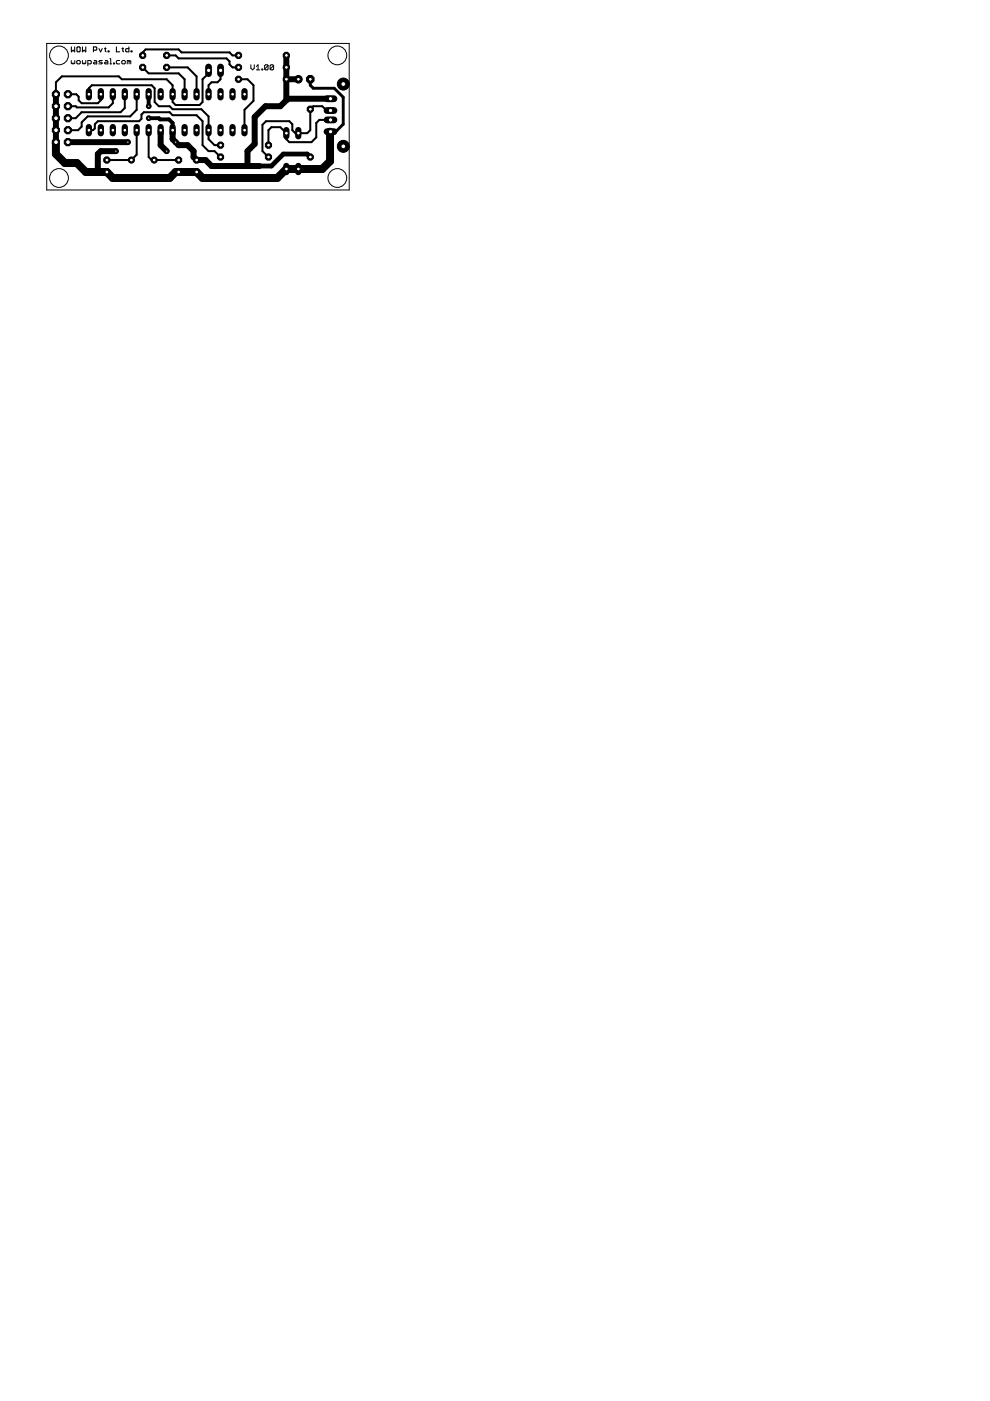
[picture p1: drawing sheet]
<svg xmlns="http://www.w3.org/2000/svg" width="210mm" height="297mm" viewBox="0 0 210 297" stroke-linecap="round" stroke-linejoin="round" font-family="sans-serif">
<g fill="none" stroke="#000" stroke-width=".23">
<path d="M15.1 9.9v1.1l.4-.4 .3 .4v-1.1M16.5 9.9h.3l.2 .2v.7l-.2 .2h-.3l-.2-.2v-.7zM17.5 9.9v1.1l.3-.4 .4 .4v-1.1M19.8 10.6h.5l.2-.1v-.4l-.2-.2h-.5v1.1M21 10.3l.3 .7 .4-.7M22.2 10.3h.3M22.3 10.1v.7l.2 .2M22.9 10.8h.2v.2h-.2zM24.7 9.9v1.1h.7M25.8 10.3h.4M26 10.1v.7l.2 .2M27.3 9.9v1.1h-.5l-.2-.2v-.3l.2-.2h.5"/>
<path d="M27.8 10.8h.2v.2h-.2z"/>
</g>
<g fill="none" stroke="#000" stroke-width=".21">
<path d="M15.1 12.8v.6l.2 .1 .2-.1 .2 .1 .2-.1v-.6M16.3 13l.2-.2h.3l.2 .2v.4l-.5 .1-.2-.1zM17.5 12.8v.6l.1 .1 .6-.1v-.6M18.6 13.5h.6l.1-.1-.1-.6h-.6v1.1M20 12.8h.3l.2 .2v.5h-.5l-.2-.1 .2-.2h.5M21.7 12.8h-.6l-.1 .2 .7 .4-.2 .1h-.5M22.3 12.8h.4l.2 .2v.5h-.6l-.2-.1 .2-.2h.6M23.3 13.5h.4M23.3 12.5h.2v1M24.1 13.4h.2v.1h-.2zM25.4 12.8h-.6l-.1 .2v.4l.1 .1h.6M25.8 13l.2-.2h.4l.2 .2v.4l-.6 .1-.2-.1z"/>
<path d="M27.4 13l-.4-.2v.7M27.4 13v.5M27.4 13l.1-.2 .2 .2v.5M53.2 13.7v.8l.4 .3 .3-.3v-.8M54.4 14.1l.3-.4v1.1M54.4 14.8h.7M55.5 14.6h.2v.2h-.2zM56.8 13.9v.7l-.1 .2-.6-.2M56.8 13.9l-.1-.2-.6 .2v.7M56.8 13.9l-.7 .7M58 13.9v.7l-.2 .2-.5-.2M58 13.9l-.2-.2-.5 .2v.7"/>
<path d="M58 13.9l-.7 .7"/>
</g>
<g fill="none" stroke="#000" stroke-width="1.3">
<path d="M11.9 20v10.1M60.7 11.7v9.6M60.7 16.8h2.5M63.2 16.8h.1M14.4 30.1h12.7M24.6 32h-3.2l-.7 .7v3.8M34.1 27.6v3.2l1.2 1.2M36.6 27.6v1.9l1.3 1.3h1.9l1.2 1.2v1.3l.7 .6h1.9l1.3 1.3h10.1M51.8 26.9v1.4M60.7 28.1v.1M60.7 21.3l-1.3 1.2h-3.1l-2.3 2.3v5.7l-1.5 1.5v3.2M63.2 28.2v.2"/>
<path d="M70.1 20.9h-9.1l-.3 .4M70.1 27.9h-.1"/>
</g>
<g fill="none" stroke="#000" stroke-width=".42">
<path d="M14.4 20h1.8l.5 .5v.8l.6 .6h3.4l.7-.6v-1.3M18.8 20v-1.3l.7-.6h12.7l.6 .6v2.9l.9 .9h2.3l.6 .7h6.1l1.5 1.5v4.8l1.3 1.3h1.3M23.9 20v1.9l-.9 .9h-6.7l-.3-.3h-1.6M26.5 20v2.9l-.9 .9h-8.3l-1.3 1.3h-1.6M29 20v3.3l-1.4 1.4h-9l-1.3 1.3v.8l-.7 .8h-2.2M30.2 11.7v-.6l.7-.6h7l.6 .6h10.2l.6 .6h1.3M30.2 14.3l1.3 1.3h6.4l1.2 1.2v3.2M35.3 11.7h1.9l.7 .7h10.1l.7 .6v.7l.6 .6h1.3M35.3 14.3h4.5l1.9 1.9v3.8M44.2 14.9v.7l-1.3 1.2v4.8l-.6 .7h-5.1l-.6-.7v-3.5l-1.3-1.3h-9.5l-.6-.6h-12.1l-1.2 1.2v2.6M46.8 14.9v1.9l-.7 .6h-1.2l-.7 .7v1.9M50.6 16.8h1.9l1.2 1.3v3.3l-1.9 1.9v4.3"/>
<path d="M18.8 27.6h.9l.4-.4v-.9l.6-.6h8.8l.5-.5v-.9l.5-.5h5.5l.6 .6h5.1l1.2 1.3v5.1l1.3 1.2h1.3l1.3 1.3M29 27.6v5.2l-1.2 1.1h-5.2M31.5 27.6v5.7l.7 .6h5.7M70.1 23.4h-.9l-.9-.9h-1.9l-.6 .7v4.4l-.6 .6h-2.6l-.6-.6v-1.3l-.7-.6h-4.9l-.8 .8v5.5l1.3 1.3M70.1 25.4h-2.4l-.6 .7v3l-1.1 1h-4.7l-.6-.6v-1.3l-1.3-1.2h-1.8l-.7 .6v3.2"/>
</g>
<path d="M70 27.9v6.3l-1.7 1.6h-7.6l-1.9 1.9h-15.9l-1.2-1.2h-4.5l-1.2 1.2h-12.1l-1.3-1.2h-4.4l-1.9-1.9h-2.5l-1.9-1.9v-2.6" fill="none" stroke="#000" stroke-width="1.7"/>
<path d="M65.8 16.8v1.3l.6 .6h4.5l1.9 1.9v5.7l-1.6 1.6h-1.1" fill="none" stroke="#000" stroke-width=".61"/>
<path d="M65.8 33.3l-.6-.6h-5.1l-2.5 2.5h-2.6" fill="none" stroke="#000" stroke-width="1"/>
<path d="M31.5 20v2.5M31.5 25.1h2.2l.2 .2h1.9l.8 .8v1.5" fill="none" stroke="#000" stroke-width=".83"/>
<circle cx="51.9" cy="27.6" r=".4" fill="#fff" stroke="#000" stroke-width=".21"/>
<path d="M49.3 26.9v1.4" fill="none" stroke="#000" stroke-width="1.3"/>
<circle cx="49.3" cy="27.6" r=".4" fill="#fff" stroke="#000" stroke-width=".21"/>
<path d="M46.8 26.9v1.4" fill="none" stroke="#000" stroke-width="1.3"/>
<circle cx="46.8" cy="27.6" r=".4" fill="#fff" stroke="#000" stroke-width=".21"/>
<path d="M44.2 26.9v1.4" fill="none" stroke="#000" stroke-width="1.3"/>
<circle cx="44.2" cy="27.6" r=".4" fill="#fff" stroke="#000" stroke-width=".21"/>
<path d="M41.7 26.9v1.4" fill="none" stroke="#000" stroke-width="1.3"/>
<circle cx="41.7" cy="27.6" r=".4" fill="#fff" stroke="#000" stroke-width=".21"/>
<path d="M39.1 26.9v1.4" fill="none" stroke="#000" stroke-width="1.3"/>
<circle cx="39.2" cy="27.6" r=".4" fill="#fff" stroke="#000" stroke-width=".21"/>
<path d="M36.6 26.9v1.4" fill="none" stroke="#000" stroke-width="1.3"/>
<circle cx="36.6" cy="27.6" r=".4" fill="#fff" stroke="#000" stroke-width=".21"/>
<path d="M34.1 26.9v1.4" fill="none" stroke="#000" stroke-width="1.3"/>
<circle cx="34.1" cy="27.6" r=".4" fill="#fff" stroke="#000" stroke-width=".21"/>
<path d="M31.5 26.9v1.4" fill="none" stroke="#000" stroke-width="1.3"/>
<circle cx="31.5" cy="27.6" r=".4" fill="#fff" stroke="#000" stroke-width=".21"/>
<path d="M29 26.9v1.4" fill="none" stroke="#000" stroke-width="1.3"/>
<circle cx="29" cy="27.6" r=".4" fill="#fff" stroke="#000" stroke-width=".21"/>
<path d="M26.5 26.9v1.4" fill="none" stroke="#000" stroke-width="1.3"/>
<circle cx="26.5" cy="27.6" r=".4" fill="#fff" stroke="#000" stroke-width=".21"/>
<path d="M23.9 26.9v1.4" fill="none" stroke="#000" stroke-width="1.3"/>
<circle cx="23.9" cy="27.6" r=".4" fill="#fff" stroke="#000" stroke-width=".21"/>
<path d="M21.4 26.9v1.4" fill="none" stroke="#000" stroke-width="1.3"/>
<circle cx="21.4" cy="27.6" r=".4" fill="#fff" stroke="#000" stroke-width=".21"/>
<path d="M18.8 26.9v1.4" fill="none" stroke="#000" stroke-width="1.3"/>
<circle cx="18.9" cy="27.6" r=".4" fill="#fff" stroke="#000" stroke-width=".21"/>
<path d="M18.8 19.3v1.3" fill="none" stroke="#000" stroke-width="1.3"/>
<circle cx="18.9" cy="20" r=".4" fill="#fff" stroke="#000" stroke-width=".21"/>
<path d="M21.4 19.3v1.3" fill="none" stroke="#000" stroke-width="1.3"/>
<circle cx="21.4" cy="20" r=".4" fill="#fff" stroke="#000" stroke-width=".21"/>
<path d="M23.9 19.3v1.3" fill="none" stroke="#000" stroke-width="1.3"/>
<circle cx="23.9" cy="20" r=".4" fill="#fff" stroke="#000" stroke-width=".21"/>
<path d="M26.5 19.3v1.3" fill="none" stroke="#000" stroke-width="1.3"/>
<circle cx="26.5" cy="20" r=".4" fill="#fff" stroke="#000" stroke-width=".21"/>
<path d="M29 19.3v1.3" fill="none" stroke="#000" stroke-width="1.3"/>
<circle cx="29" cy="20" r=".4" fill="#fff" stroke="#000" stroke-width=".21"/>
<path d="M31.5 19.3v1.3" fill="none" stroke="#000" stroke-width="1.3"/>
<circle cx="31.5" cy="20" r=".4" fill="#fff" stroke="#000" stroke-width=".21"/>
<path d="M34.1 19.3v1.3" fill="none" stroke="#000" stroke-width="1.3"/>
<circle cx="34.1" cy="20" r=".4" fill="#fff" stroke="#000" stroke-width=".21"/>
<path d="M36.6 19.3v1.3" fill="none" stroke="#000" stroke-width="1.3"/>
<circle cx="36.6" cy="20" r=".4" fill="#fff" stroke="#000" stroke-width=".21"/>
<path d="M39.1 19.3v1.3" fill="none" stroke="#000" stroke-width="1.3"/>
<circle cx="39.2" cy="20" r=".4" fill="#fff" stroke="#000" stroke-width=".21"/>
<path d="M41.7 19.3v1.3" fill="none" stroke="#000" stroke-width="1.3"/>
<circle cx="41.7" cy="20" r=".4" fill="#fff" stroke="#000" stroke-width=".21"/>
<path d="M44.2 19.3v1.3" fill="none" stroke="#000" stroke-width="1.3"/>
<circle cx="44.2" cy="20" r=".4" fill="#fff" stroke="#000" stroke-width=".21"/>
<path d="M46.8 19.3v1.3" fill="none" stroke="#000" stroke-width="1.3"/>
<circle cx="46.8" cy="20" r=".4" fill="#fff" stroke="#000" stroke-width=".21"/>
<path d="M49.3 19.3v1.3" fill="none" stroke="#000" stroke-width="1.3"/>
<circle cx="49.3" cy="20" r=".4" fill="#fff" stroke="#000" stroke-width=".21"/>
<path d="M51.8 19.3v1.3" fill="none" stroke="#000" stroke-width="1.3"/>
<circle cx="51.9" cy="20" r=".4" fill="#fff" stroke="#000" stroke-width=".21"/>
<circle cx="56.9" cy="33.3" r=".71" fill="#000" stroke="#000" stroke-width=".21"/>
<circle cx="56.9" cy="33.3" r=".4" fill="#fff" stroke="#000" stroke-width=".21"/>
<circle cx="46.8" cy="33.3" r=".71" fill="#000" stroke="#000" stroke-width=".21"/>
<circle cx="46.8" cy="33.3" r=".4" fill="#fff" stroke="#000" stroke-width=".21"/>
<circle cx="56.9" cy="30.8" r=".71" fill="#000" stroke="#000" stroke-width=".21"/>
<circle cx="56.9" cy="30.8" r=".4" fill="#fff" stroke="#000" stroke-width=".21"/>
<circle cx="46.8" cy="30.8" r=".71" fill="#000" stroke="#000" stroke-width=".21"/>
<circle cx="46.8" cy="30.8" r=".4" fill="#fff" stroke="#000" stroke-width=".21"/>
<circle cx="37.9" cy="36.5" r=".71" fill="#000" stroke="#000" stroke-width=".21"/>
<circle cx="37.9" cy="36.5" r=".4" fill="#fff" stroke="#000" stroke-width=".21"/>
<circle cx="37.9" cy="33.9" r=".71" fill="#000" stroke="#000" stroke-width=".21"/>
<circle cx="37.9" cy="33.9" r=".4" fill="#fff" stroke="#000" stroke-width=".21"/>
<circle cx="22.6" cy="36.5" r=".71" fill="#000" stroke="#000" stroke-width=".21"/>
<circle cx="22.7" cy="36.5" r=".4" fill="#fff" stroke="#000" stroke-width=".21"/>
<circle cx="22.6" cy="33.9" r=".71" fill="#000" stroke="#000" stroke-width=".21"/>
<circle cx="22.7" cy="33.9" r=".4" fill="#fff" stroke="#000" stroke-width=".21"/>
<circle cx="27.9" cy="33.9" r=".66" fill="#000" stroke="#000" stroke-width=".21"/>
<circle cx="27.9" cy="33.9" r=".4" fill="#fff" stroke="#000" stroke-width=".21"/>
<circle cx="32.7" cy="33.9" r=".66" fill="#000" stroke="#000" stroke-width=".21"/>
<circle cx="32.7" cy="33.9" r=".4" fill="#fff" stroke="#000" stroke-width=".21"/>
<circle cx="35.3" cy="11.7" r=".71" fill="#000" stroke="#000" stroke-width=".21"/>
<circle cx="35.3" cy="11.7" r=".4" fill="#fff" stroke="#000" stroke-width=".21"/>
<circle cx="35.3" cy="14.3" r=".71" fill="#000" stroke="#000" stroke-width=".21"/>
<circle cx="35.3" cy="14.3" r=".4" fill="#fff" stroke="#000" stroke-width=".21"/>
<circle cx="60.7" cy="14.3" r=".71" fill="#000" stroke="#000" stroke-width=".21"/>
<circle cx="60.7" cy="14.3" r=".4" fill="#fff" stroke="#000" stroke-width=".21"/>
<circle cx="50.6" cy="14.3" r=".71" fill="#000" stroke="#000" stroke-width=".21"/>
<circle cx="50.6" cy="14.3" r=".4" fill="#fff" stroke="#000" stroke-width=".21"/>
<circle cx="65.8" cy="33.3" r=".71" fill="#000" stroke="#000" stroke-width=".21"/>
<circle cx="65.8" cy="33.3" r=".4" fill="#fff" stroke="#000" stroke-width=".21"/>
<circle cx="65.8" cy="23.2" r=".71" fill="#000" stroke="#000" stroke-width=".21"/>
<circle cx="65.8" cy="23.2" r=".4" fill="#fff" stroke="#000" stroke-width=".21"/>
<path d="M60.7 27.6v1.3" fill="none" stroke="#000" stroke-width="1.3"/>
<circle cx="60.7" cy="28.2" r=".4" fill="#fff" stroke="#000" stroke-width=".21"/>
<path d="M60.7 35.2v1.3" fill="none" stroke="#000" stroke-width="1.3"/>
<circle cx="60.7" cy="35.8" r=".4" fill="#fff" stroke="#000" stroke-width=".21"/>
<path d="M63.2 27.6v1.3" fill="none" stroke="#000" stroke-width="1.3"/>
<circle cx="63.3" cy="28.2" r=".4" fill="#fff" stroke="#000" stroke-width=".21"/>
<path d="M63.2 35.2v1.3" fill="none" stroke="#000" stroke-width="1.3"/>
<circle cx="63.3" cy="35.8" r=".4" fill="#fff" stroke="#000" stroke-width=".21"/>
<circle cx="41.7" cy="33.9" r=".71" fill="#000" stroke="#000" stroke-width=".21"/>
<circle cx="41.7" cy="33.9" r=".4" fill="#fff" stroke="#000" stroke-width=".21"/>
<circle cx="41.7" cy="36.5" r=".71" fill="#000" stroke="#000" stroke-width=".21"/>
<circle cx="41.7" cy="36.5" r=".4" fill="#fff" stroke="#000" stroke-width=".21"/>
<circle cx="65.8" cy="16.8" r=".87" fill="#000" stroke="#000" stroke-width=".21"/>
<circle cx="65.8" cy="16.8" r=".4" fill="#fff" stroke="#000" stroke-width=".21"/>
<circle cx="63.3" cy="16.8" r=".8" fill="#000" stroke="#000" stroke-width=".21"/>
<circle cx="63.3" cy="16.8" r=".4" fill="#fff" stroke="#000" stroke-width=".21"/>
<circle cx="60.7" cy="16.8" r=".71" fill="#000" stroke="#000" stroke-width=".21"/>
<circle cx="60.7" cy="16.8" r=".4" fill="#fff" stroke="#000" stroke-width=".21"/>
<circle cx="50.6" cy="16.8" r=".71" fill="#000" stroke="#000" stroke-width=".21"/>
<circle cx="50.6" cy="16.8" r=".4" fill="#fff" stroke="#000" stroke-width=".21"/>
<circle cx="30.2" cy="11.7" r=".71" fill="#000" stroke="#000" stroke-width=".21"/>
<circle cx="30.3" cy="11.7" r=".4" fill="#fff" stroke="#000" stroke-width=".21"/>
<circle cx="30.2" cy="14.3" r=".71" fill="#000" stroke="#000" stroke-width=".21"/>
<circle cx="30.3" cy="14.3" r=".4" fill="#fff" stroke="#000" stroke-width=".21"/>
<circle cx="60.7" cy="11.7" r=".71" fill="#000" stroke="#000" stroke-width=".21"/>
<circle cx="60.7" cy="11.7" r=".4" fill="#fff" stroke="#000" stroke-width=".21"/>
<circle cx="50.6" cy="11.7" r=".71" fill="#000" stroke="#000" stroke-width=".21"/>
<circle cx="50.6" cy="11.7" r=".4" fill="#fff" stroke="#000" stroke-width=".21"/>
<circle cx="14.4" cy="30.1" r=".83" fill="#000" stroke="#000" stroke-width=".21"/>
<circle cx="14.4" cy="30.1" r=".51" fill="#fff" stroke="#000" stroke-width=".21"/>
<circle cx="14.4" cy="27.6" r=".83" fill="#000" stroke="#000" stroke-width=".21"/>
<circle cx="14.4" cy="27.6" r=".51" fill="#fff" stroke="#000" stroke-width=".21"/>
<circle cx="14.4" cy="25.1" r=".83" fill="#000" stroke="#000" stroke-width=".21"/>
<circle cx="14.4" cy="25.1" r=".51" fill="#fff" stroke="#000" stroke-width=".21"/>
<circle cx="14.4" cy="22.5" r=".83" fill="#000" stroke="#000" stroke-width=".21"/>
<circle cx="14.4" cy="22.5" r=".51" fill="#fff" stroke="#000" stroke-width=".21"/>
<circle cx="14.4" cy="20" r=".83" fill="#000" stroke="#000" stroke-width=".21"/>
<circle cx="14.4" cy="20" r=".51" fill="#fff" stroke="#000" stroke-width=".21"/>
<circle cx="11.9" cy="30.1" r=".83" fill="#000" stroke="#000" stroke-width=".21"/>
<circle cx="11.9" cy="30.1" r=".51" fill="#fff" stroke="#000" stroke-width=".21"/>
<circle cx="11.9" cy="27.6" r=".83" fill="#000" stroke="#000" stroke-width=".21"/>
<circle cx="11.9" cy="27.6" r=".51" fill="#fff" stroke="#000" stroke-width=".21"/>
<circle cx="11.9" cy="25.1" r=".83" fill="#000" stroke="#000" stroke-width=".21"/>
<circle cx="11.9" cy="25.1" r=".51" fill="#fff" stroke="#000" stroke-width=".21"/>
<circle cx="11.9" cy="22.5" r=".83" fill="#000" stroke="#000" stroke-width=".21"/>
<circle cx="11.9" cy="22.5" r=".51" fill="#fff" stroke="#000" stroke-width=".21"/>
<circle cx="11.9" cy="20" r=".83" fill="#000" stroke="#000" stroke-width=".21"/>
<circle cx="11.9" cy="20" r=".51" fill="#fff" stroke="#000" stroke-width=".21"/>
<path d="M46.8 14.2v1.4" fill="none" stroke="#000" stroke-width="1.4"/>
<circle cx="46.8" cy="14.9" r=".47" fill="#fff" stroke="#000" stroke-width=".21"/>
<path d="M44.2 14.2v1.4" fill="none" stroke="#000" stroke-width="1.4"/>
<circle cx="44.2" cy="14.9" r=".47" fill="#fff" stroke="#000" stroke-width=".21"/>
<path d="M69.3 23.4h1.5" fill="none" stroke="#000" stroke-width="1.5"/>
<circle cx="70.1" cy="23.4" r=".47" fill="#fff" stroke="#000" stroke-width=".21"/>
<path d="M69.3 25.4h1.5" fill="none" stroke="#000" stroke-width="1.5"/>
<circle cx="70.1" cy="25.4" r=".47" fill="#fff" stroke="#000" stroke-width=".21"/>
<path d="M69.3 20.9h1.5" fill="none" stroke="#000" stroke-width="1.5"/>
<circle cx="70.1" cy="20.9" r=".47" fill="#fff" stroke="#000" stroke-width=".21"/>
<path d="M69.3 27.9h1.5" fill="none" stroke="#000" stroke-width="1.5"/>
<circle cx="70.1" cy="27.9" r=".47" fill="#fff" stroke="#000" stroke-width=".21"/>
<circle cx="35.3" cy="32" r=".51" fill="#000" stroke="#000" stroke-width=".21"/>
<circle cx="35.3" cy="32" r=".25" fill="#fff" stroke="#000" stroke-width=".21"/>
<circle cx="24.6" cy="32" r=".51" fill="#000" stroke="#000" stroke-width=".21"/>
<circle cx="24.6" cy="32" r=".25" fill="#fff" stroke="#000" stroke-width=".21"/>
<circle cx="37.3" cy="30.1" r=".51" fill="#000" stroke="#000" stroke-width=".21"/>
<circle cx="37.3" cy="30.1" r=".25" fill="#fff" stroke="#000" stroke-width=".21"/>
<circle cx="31.5" cy="25.1" r=".51" fill="#000" stroke="#000" stroke-width=".21"/>
<circle cx="31.5" cy="25.1" r=".25" fill="#fff" stroke="#000" stroke-width=".21"/>
<circle cx="31.5" cy="22.5" r=".51" fill="#000" stroke="#000" stroke-width=".21"/>
<circle cx="31.5" cy="22.5" r=".25" fill="#fff" stroke="#000" stroke-width=".21"/>
<circle cx="27.1" cy="30.1" r=".51" fill="#000" stroke="#000" stroke-width=".21"/>
<circle cx="27.1" cy="30.1" r=".25" fill="#fff" stroke="#000" stroke-width=".21"/>
<circle cx="72.8" cy="17.8" r="1.27" fill="#000" stroke="#000" stroke-width=".21"/>
<circle cx="72.8" cy="17.8" r=".51" fill="#fff" stroke="#000" stroke-width=".21"/>
<circle cx="72.8" cy="31" r="1.27" fill="#000" stroke="#000" stroke-width=".21"/>
<circle cx="72.8" cy="31" r=".51" fill="#fff" stroke="#000" stroke-width=".21"/>
<g fill="none" stroke="#000" stroke-width=".21">
<path d="M9.9 9.2h64.1v31.1h-64.1z"/>
<circle cx="12.5" cy="11.7" r="1.99"/>
<circle cx="71.5" cy="11.7" r="1.99"/>
<circle cx="72.8" cy="17.9" r="1.14"/>
<circle cx="12.5" cy="37.7" r="1.99"/>
<circle cx="71.5" cy="37.7" r="1.99"/>
<circle cx="72.8" cy="31" r="1.14"/>
</g>
</svg>
